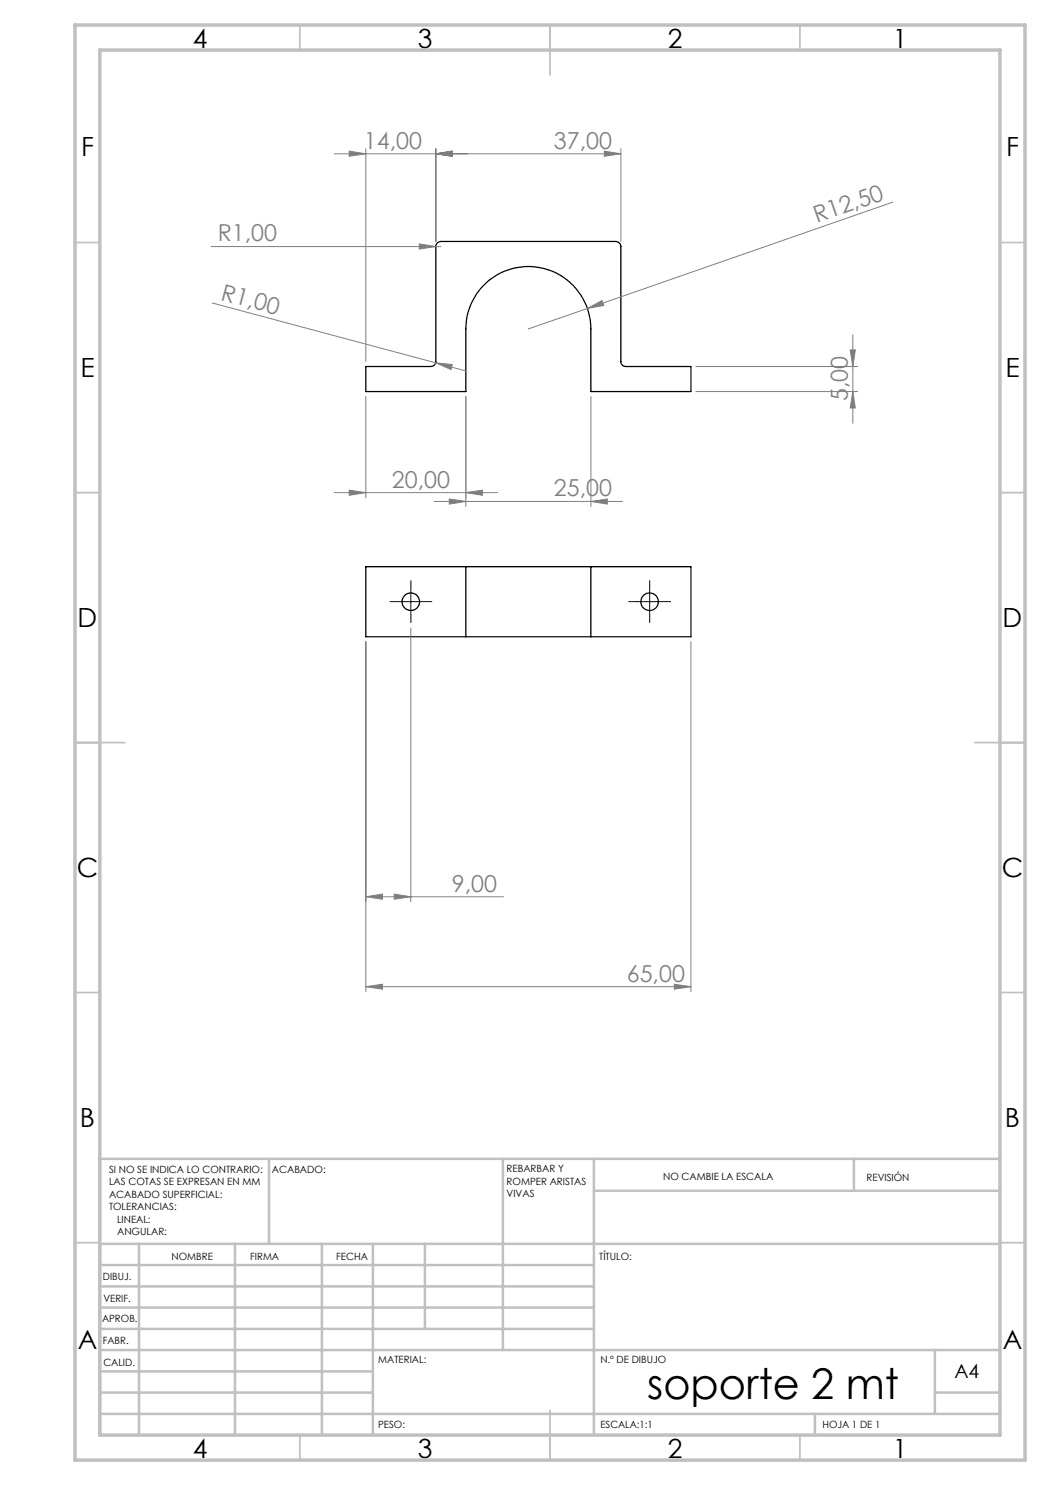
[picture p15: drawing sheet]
<svg xmlns="http://www.w3.org/2000/svg" width="210mm" height="297mm" viewBox="0 0 210 297" stroke-linecap="round" stroke-linejoin="round" font-family="sans-serif">
<defs><g id="words">
<text font-size="8.5" x="129.5" y="279.7">soporte 2 mt</text>
<g font-size="5.3">
<text x="38.5" y="9.5">4</text>
<text x="83.5" y="9.5">3</text>
<text x="133.5" y="9.5">2</text>
<text x="178.5" y="9.5">1</text>
<text x="16.2" y="31.2">F</text>
<text x="201.2" y="31.2">F</text>
<text x="16.1" y="75.5">E</text>
<text x="201.1" y="75.5">E</text>
<text x="15.5" y="125.5">D</text>
<text x="200.5" y="125.5">D</text>
<text x="15.4" y="175.5">C</text>
<text x="200.4" y="175.5">C</text>
<text x="16" y="225.5">B</text>
<text x="201" y="225.5">B</text>
<text x="15.5" y="269.7">A</text>
<text x="200.5" y="269.7">A</text>
<text x="38.5" y="291.5">4</text>
<text x="83.5" y="291.5">3</text>
<text x="133.5" y="291.5">2</text>
<text x="178.5" y="291.5">1</text>
</g>
<g font-size="4.7" fill="#808080">
<text x="72.8" y="29.7">14,00</text>
<text x="110.8" y="29.7">37,00</text>
<text x="163.4" y="44.6" transform="rotate(-19 163.4 44.6)">R12,50</text>
<text x="43.5" y="48.3">R1,00</text>
<text x="44" y="59.9" transform="rotate(15 44 59.9)">R1,00</text>
<text x="169.6" y="80.2" transform="rotate(-90 169.6 80.2)">5,00</text>
<text x="78.4" y="97.5">20,00</text>
<text x="110.8" y="99.3">25,00</text>
<text x="90.4" y="178.3">9,00</text>
<text x="125.3" y="196.3">65,00</text>
</g>
<text font-size="3.9" x="190.9" y="275.5">A4</text>
<g font-size="2">
<text x="21.8" y="234.6">SI NO SE INDICA LO CONTRARIO:</text>
<text x="21.8" y="237.1">LAS COTAS SE EXPRESAN EN MM</text>
<text x="21.8" y="239.6">ACABADO SUPERFICIAL:</text>
<text x="54.4" y="234.6">ACABADO:</text>
<text x="101.3" y="234.5">REBARBAR Y</text>
<text x="101.3" y="237">ROMPER ARISTAS</text>
<text x="101.3" y="239.5">VIVAS</text>
<text x="132.6" y="236">NO CAMBIE LA ESCALA</text>
<text x="173.3" y="236.2">REVISIÓN</text>
<text x="21.8" y="242.1">TOLERANCIAS:</text>
<text x="23.4" y="244.6">LINEAL:</text>
<text x="23.4" y="247.1">ANGULAR:</text>
<text x="34.3" y="252">NOMBRE</text>
<text x="50" y="251.9">FIRMA</text>
<text x="67.2" y="251.9">FECHA</text>
<text x="119.9" y="251.9">TÍTULO:</text>
<text x="20.6" y="256.1">DIBUJ.</text>
<text x="20.7" y="260.3">VERIF.</text>
<text x="20.4" y="264.4">APROB.</text>
<text x="20.5" y="268.8">FABR.</text>
<text x="20.7" y="273.1">CALID.</text>
<text x="75.6" y="272.5">MATERIAL:</text>
<text x="120.1" y="272.5">N.º DE DIBUJO</text>
<text x="75.6" y="285.5">PESO:</text>
<text x="120.1" y="285.6">ESCALA:1:1</text>
<text x="164.5" y="285.6">HOJA 1 DE 1</text>
</g>
</g></defs>
<g fill="none" stroke="#000" stroke-width=".25">
<path d="M87.5 48.6l.7-.3h35a1.09 1.09 0 0 1 1 1v23a.96 .96 0 0 0 1 1h13v5h-20v-12.5a12.5 12.5 0 0 0-12.5-12.5 12.5 12.5 0 0 0-12.5 12.5v12.5h-20v-5h12.9a.97 .97 0 0 0 1.1-1v-23.2zM93.2 113.3h25M93.2 113.3v14M93.2 113.3h-20v14h20M118.2 113.3h20v14h-20M118.2 113.3v14M93.2 127.3h25"/>
<circle cx="82.2" cy="120.3" r="1.76"/>
<circle cx="129.9" cy="120.3" r="1.75"/>
</g>
<g fill="none" stroke="#808080" stroke-width=".2">
<path d="M66.8 30.8h57.4M69.8 30.2l3.4 .6-3.4 .5zM73.2 29.7v42.6M87.2 30.8l3.3-.6v1.1zM87.2 29.7v18.6M120.9 30.2l3.3 .6-3.3 .5zM124.2 29.7v18.6M42.2 49.3h46M83.9 48.8l3.3 .5-3.3 .5zM178.6 40.4l-61.1 21.3M42.5 60.6l44.6 12M73.2 79.3v20.3"/>
<path d="M87.1 72.6l3.4 .3-.3 1zM87.1 72.6l6.2 1.6M93.2 79.3v22M117.5 61.7l2.9-1.6 .4 1zM117.5 61.7l-11.8 4.1M118.2 79.3v22M139.2 73.3h32.4M139.2 78.3h32.4M170 70h1.1l-.5 3.3zM170.6 78.3l.5 3.3h-1.1zM170.6 67v17.7M66.8 98.5h32.7"/>
<path d="M69.8 98l3.4 .5-3.4 .6zM89.9 99.8l3.3 .5-3.3 .5zM93.2 98.5l3.3-.5v1.1zM86.8 100.3h37.7M118.2 100.3l3.3-.5v1zM73.2 128.3v70M82.2 125.6v54.7M138.2 128.3v70M73.2 179.3l3.3-.5v1zM73.2 179.3h27.5M78.8 178.8l3.4 .5-3.4 .5zM73.2 197.3l3.3-.5v1z"/>
<path d="M73.2 197.3h65M134.9 196.8l3.3 .5-3.3 .5z"/>
</g>
<path d="M82.2 117.8v-1.7M129.9 117.8v-1.7M79.7 120.3h-1.8M82.2 122.8v1.8M84.7 120.3h1.7M127.4 120.3h-1.7M129.9 122.8v1.8M132.4 120.3h1.8" fill="none" stroke="#000" stroke-width=".2" stroke-dasharray="15.2 1.3 1.3 1.3" stroke-linecap="butt"/>
<path d="M82.2 117.8v5M129.9 117.8v5M79.7 120.3h5M127.4 120.3h5" fill="none" stroke="#000" stroke-width=".2"/>
<g fill="none" stroke="#c0c0c0" stroke-width=".35">
<path d="M60 5v5M110 5v10M160 5v5M15 48.5h5M200 48.5h5M15 98.5h5M200 98.5h5M15 148.5h10M195 148.5h10M15 198.5h5M200 198.5h5M15 248.5h5"/>
<path d="M200 248.5h5M60 287v5M110 282v10M160 287v5"/>
</g>
<g fill="none" stroke="#c0c0c0" stroke-width=".5">
<path d="M53.8 231.8v17M100.6 231.8v38.2M118.8 231.8v55.2M118.8 238.2h81.2M170.8 231.8v6.4M200 231.8h-180v55.2M20 248.8h180M20 257.3h98.8M20 253h98.8M27.8 248.8v38.2M47 248.8v38.2M64.4 248.8v38.2"/>
<path d="M74.6 248.8v38.2M85 248.8v17M20 265.8h98.8M20 261.5h98.8M20 278.5h54.6M20 274.3h54.6M20 270h180M187 278.5h13M187 270v12.8M20 282.8h180M163 282.8v4.2"/>
</g>
<path d="M15 5h190v287h-190zM20 10h180v277h-180z" fill="none" stroke="#c0c0c0" stroke-width=".7"/>
<g fill="#808080">
<path d="M87.1 72.6l3.4 .3-.3 1z"/>
<path d="M83.9 48.8l3.3 .5-3.3 .5z"/>
<path d="M117.5 61.7l2.9-1.6 .4 1z"/>
<path d="M87.2 30.8l3.3-.6v1.1zM69.8 30.2l3.4 .6-3.4 .5zM120.9 30.2l3.3 .6-3.3 .5zM87.2 30.8l3.3-.6v1.1zM118.2 100.3l3.3-.5v1zM89.9 99.8l3.3 .5-3.3 .5zM134.9 196.8l3.3 .5-3.3 .5zM73.2 197.3l3.3-.5v1zM78.8 178.8l3.4 .5-3.4 .5zM73.2 179.3l3.3-.5v1z"/>
<path d="M69.8 98l3.4 .5-3.4 .6zM93.2 98.5l3.3-.5v1.1z"/>
<path d="M170 70h1.1l-.5 3.3zM170.6 78.3l.5 3.3h-1.1z"/>
</g>
<use href="#words"/>
</svg>
